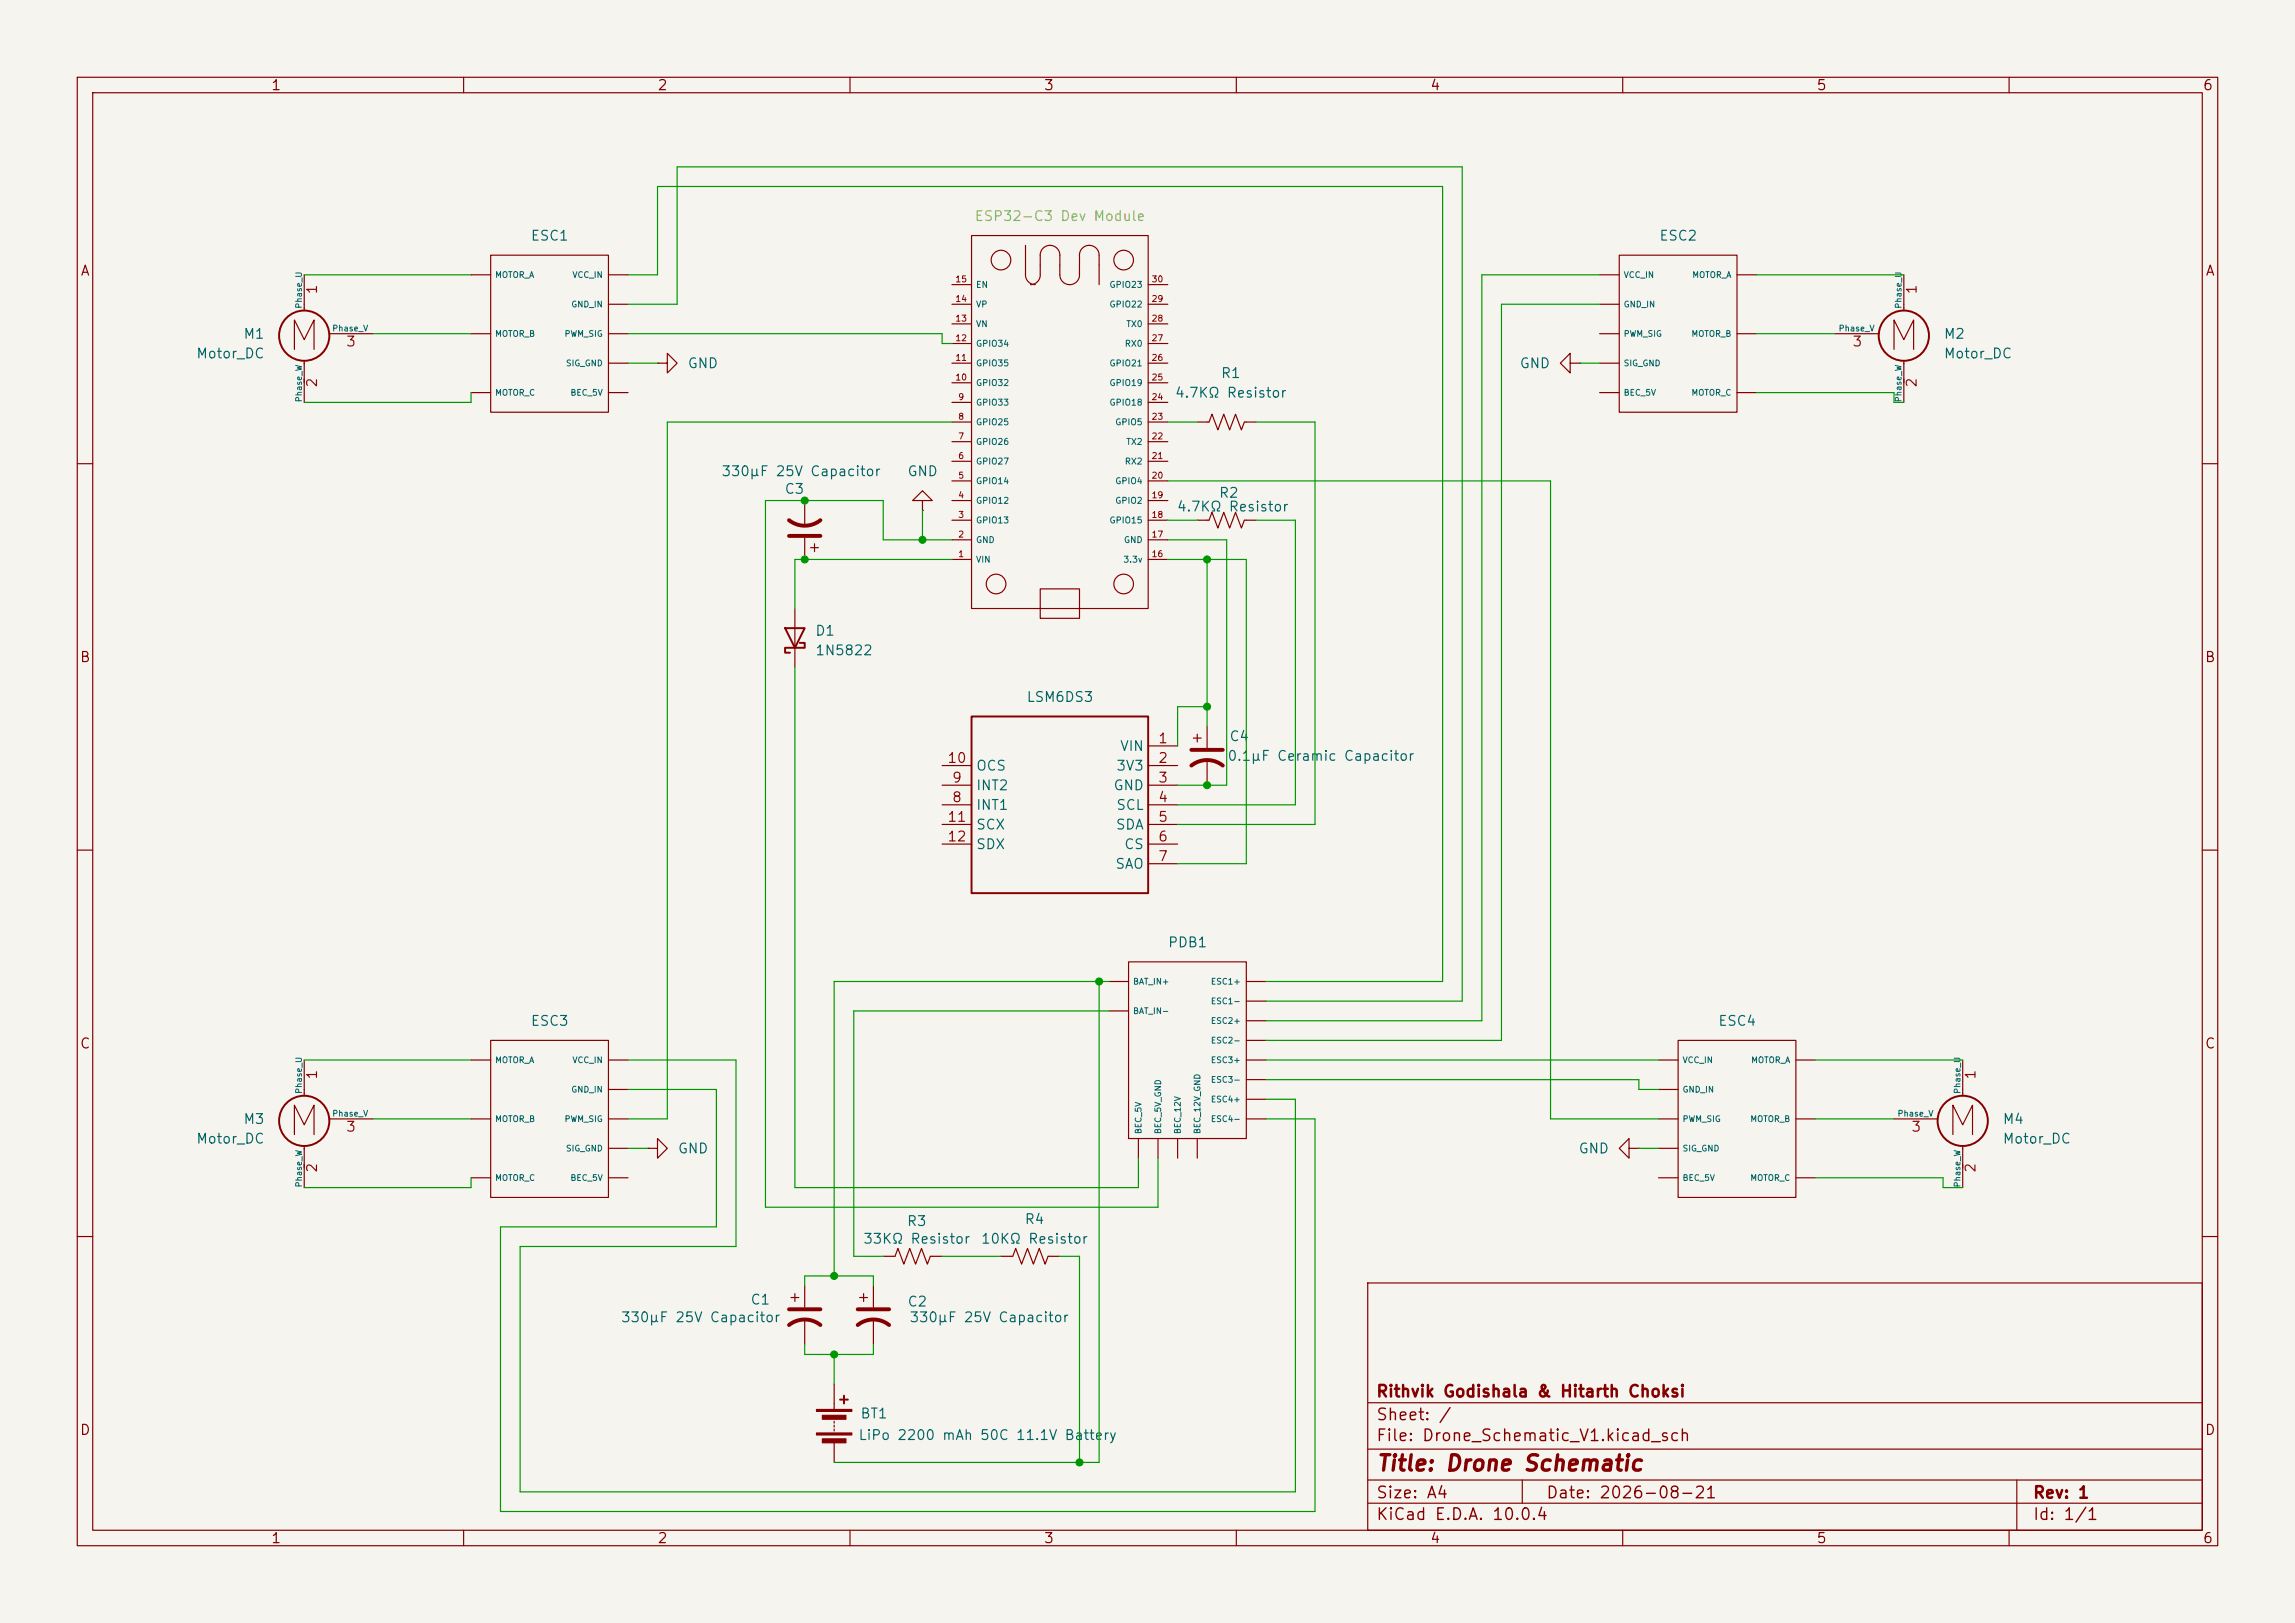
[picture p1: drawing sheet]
<svg xmlns="http://www.w3.org/2000/svg" width="297mm" height="210mm" viewBox="0 0 297 210" stroke-linecap="round" stroke-linejoin="round" font-family="sans-serif">
<defs><g id="words">
<text font-size="2" fill="#840000" x="178" y="190.8">Title: Drone Schematic</text>
<g font-size="1.5" fill="#840000">
<text x="178" y="184.2">Sheet: /</text>
<text x="178" y="181.2">Rithvik Godishala &amp; Hitarth Choksi</text>
<text x="178" y="186.9">File: Drone_Schematic_V1.kicad_sch</text>
<text x="178" y="197.1">KiCad E.D.A. 10.0.4</text>
<text x="178" y="194.3">Size: A4</text>
<text x="200" y="194.3">Date: 2026-08-21</text>
<text x="263" y="194.3">Rev: 1</text>
<text x="263" y="197.1">Id: 1/1</text>
</g>
<g font-size="1.3" fill="#840000">
<text x="35" y="12">1</text>
<text x="85" y="12">2</text>
<text x="135" y="12">3</text>
<text x="185" y="12">4</text>
<text x="235" y="12">5</text>
<text x="285" y="12">6</text>
<text x="10.3" y="36">A</text>
<text x="285.3" y="36">A</text>
<text x="10.3" y="86">B</text>
<text x="285.3" y="86">B</text>
<text x="10.3" y="136">C</text>
<text x="285.3" y="136">C</text>
<text x="10.3" y="186">D</text>
<text x="285.3" y="186">D</text>
<text x="35" y="200">1</text>
<text x="85" y="200">2</text>
<text x="135" y="200">3</text>
<text x="185" y="200">4</text>
<text x="235" y="200">5</text>
<text x="285" y="200">6</text>
</g>
<text font-size="1.3" fill="#c2c200" x="126.1" y="28.9">ESP32-C3 Dev Module</text>
<g font-size="1.3" fill="#006464">
<text x="68.6" y="31.5">ESC1</text>
<text x="214.6" y="31.5">ESC2</text>
<text x="25.3" y="46.7">Motor_DC</text>
<text x="31.4" y="44.2">M1</text>
<text x="88.9" y="48">GND</text>
<text x="196.6" y="48">GND</text>
<text x="251.5" y="44.2">M2</text>
<text x="251.5" y="46.7">Motor_DC</text>
<text x="152" y="51.8">4.7KΩ Resistor</text>
<text x="157.9" y="49.2">R1</text>
<text x="93.3" y="61.9">330μF 25V Capacitor</text>
<text x="101.4" y="64.2">C3</text>
<text x="117.3" y="61.9">GND</text>
<text x="157.7" y="64.7">R2</text>
<text x="152.2" y="66.5">4.7KΩ Resistor</text>
<text x="105.4" y="82.6">D1</text>
<text x="105.4" y="85.1">1N5822</text>
<text x="132.8" y="91.1">LSM6DS3</text>
<text x="126.2" y="100">OCS</text>
<text x="144.4" y="100">3V3</text>
<text x="144.9" y="97.5">VIN</text>
<text x="158.8" y="98.8">0.1μF Ceramic Capacitor</text>
<text x="159" y="96.2">C4</text>
<text x="126.2" y="105.1">INT1</text>
<text x="126.2" y="102.6">INT2</text>
<text x="126.2" y="107.7">SCX</text>
<text x="144" y="102.6">GND</text>
<text x="144.3" y="107.7">SDA</text>
<text x="144.4" y="105.1">SCL</text>
<text x="126.2" y="110.2">SDX</text>
<text x="144.3" y="112.7">SAO</text>
<text x="145.4" y="110.2">CS</text>
<text x="151.1" y="122.9">PDB1</text>
<text x="68.6" y="133.1">ESC3</text>
<text x="222.3" y="133.1">ESC4</text>
<text x="25.3" y="148.3">Motor_DC</text>
<text x="31.4" y="145.8">M3</text>
<text x="87.6" y="149.6">GND</text>
<text x="204.2" y="149.6">GND</text>
<text x="259.1" y="145.8">M4</text>
<text x="259.1" y="148.3">Motor_DC</text>
<text x="111.6" y="161.2">33KΩ Resistor</text>
<text x="117.3" y="159">R3</text>
<text x="126.9" y="161.2">10KΩ Resistor</text>
<text x="132.5" y="158.7">R4</text>
<text x="80.3" y="171.4">330μF 25V Capacitor</text>
<text x="97" y="169.1">C1</text>
<text x="117.4" y="169.4">C2</text>
<text x="117.6" y="171.4">330μF 25V Capacitor</text>
<text x="111.3" y="183.9">BT1</text>
<text x="111" y="186.6">LiPo 2200 mAh 50C 11.1V Battery</text>
</g>
<g font-size="1.3" fill="#a90000">
<text x="41.3" y="38.2" transform="rotate(-90 41.3 38.2)">1</text>
<text x="248.3" y="38.2" transform="rotate(-90 248.3 38.2)">1</text>
<text x="44.7" y="45.1">3</text>
<text x="239.6" y="45.1">3</text>
<text x="41.3" y="50.2" transform="rotate(-90 41.3 50.2)">2</text>
<text x="248.3" y="50.2" transform="rotate(-90 248.3 50.2)">2</text>
<text x="122.5" y="99">10</text>
<text x="123.1" y="101.6">9</text>
<text x="149.8" y="96.5">1</text>
<text x="149.8" y="99">2</text>
<text x="149.8" y="101.6">3</text>
<text x="122.5" y="106.7">11</text>
<text x="123.1" y="104.1">8</text>
<text x="149.8" y="104.1">4</text>
<text x="149.8" y="106.7">5</text>
<text x="122.5" y="109.2">12</text>
<text x="149.8" y="109.2">6</text>
<text x="149.8" y="111.7">7</text>
<text x="41.3" y="139.8" transform="rotate(-90 41.3 139.8)">1</text>
<text x="256" y="139.8" transform="rotate(-90 256 139.8)">1</text>
<text x="44.7" y="146.7">3</text>
<text x="247.3" y="146.7">3</text>
<text x="41.3" y="151.8" transform="rotate(-90 41.3 151.8)">2</text>
<text x="256" y="151.8" transform="rotate(-90 256 151.8)">2</text>
</g>
<g font-size=".8" fill="#006464">
<text x="39.3" y="40" transform="rotate(-90 39.3 40)">Phase_U</text>
<text x="64" y="36.1">MOTOR_A</text>
<text x="73.9" y="40">GND_IN</text>
<text x="74" y="36.1">VCC_IN</text>
<text x="126.2" y="40">VP</text>
<text x="126.2" y="37.4">EN</text>
<text x="143.5" y="40">GPIO22</text>
<text x="143.5" y="37.4">GPIO23</text>
<text x="210.1" y="36.1">VCC_IN</text>
<text x="210.1" y="40">GND_IN</text>
<text x="218.9" y="36.1">MOTOR_A</text>
<text x="246.3" y="40" transform="rotate(-90 246.3 40)">Phase_U</text>
<text x="42.9" y="43.1">Phase_V</text>
<text x="64" y="43.8">MOTOR_B</text>
<text x="73" y="43.8">PWM_SIG</text>
<text x="73.2" y="47.6">SIG_GND</text>
<text x="126.2" y="47.6">GPIO35</text>
<text x="126.2" y="45.1">GPIO34</text>
<text x="126.2" y="42.5">VN</text>
<text x="143.5" y="47.6">GPIO21</text>
<text x="145.5" y="45.1">RX0</text>
<text x="145.7" y="42.5">TX0</text>
<text x="210.1" y="43.8">PWM_SIG</text>
<text x="210.1" y="47.6">SIG_GND</text>
<text x="218.8" y="43.8">MOTOR_B</text>
<text x="237.9" y="43.1">Phase_V</text>
<text x="39.3" y="52.1" transform="rotate(-90 39.3 52.1)">Phase_W</text>
<text x="64" y="51.4">MOTOR_C</text>
<text x="73.8" y="51.4">BEC_5V</text>
<text x="126.2" y="52.7">GPIO33</text>
<text x="126.2" y="50.1">GPIO32</text>
<text x="143.5" y="52.7">GPIO18</text>
<text x="143.5" y="50.1">GPIO19</text>
<text x="210.1" y="51.4">BEC_5V</text>
<text x="218.8" y="51.4">MOTOR_C</text>
<text x="246.3" y="52.1" transform="rotate(-90 246.3 52.1)">Phase_W</text>
<text x="126.2" y="57.8">GPIO26</text>
<text x="126.2" y="55.2">GPIO25</text>
<text x="144.3" y="55.2">GPIO5</text>
<text x="145.7" y="57.8">TX2</text>
<text x="126.2" y="65.4">GPIO12</text>
<text x="126.2" y="62.8">GPIO14</text>
<text x="126.2" y="60.3">GPIO27</text>
<text x="144.3" y="65.4">GPIO2</text>
<text x="144.3" y="62.8">GPIO4</text>
<text x="145.5" y="60.3">RX2</text>
<text x="126.2" y="70.5">GND</text>
<text x="126.2" y="67.9">GPIO13</text>
<text x="143.5" y="67.9">GPIO15</text>
<text x="145.4" y="70.5">GND</text>
<text x="126.2" y="73">VIN</text>
<text x="145.3" y="73">3.3v</text>
<text x="146.6" y="127.6">BAT_IN+</text>
<text x="146.6" y="131.4">BAT_IN-</text>
<text x="156.6" y="127.6">ESC1+</text>
<text x="156.6" y="130.1">ESC1-</text>
<text x="64" y="137.7">MOTOR_A</text>
<text x="74" y="137.7">VCC_IN</text>
<text x="156.6" y="132.7">ESC2+</text>
<text x="156.6" y="135.2">ESC2-</text>
<text x="156.6" y="137.7">ESC3+</text>
<text x="217.7" y="137.7">VCC_IN</text>
<text x="226.6" y="137.7">MOTOR_A</text>
<text x="39.3" y="141.6" transform="rotate(-90 39.3 141.6)">Phase_U</text>
<text x="73.9" y="141.6">GND_IN</text>
<text x="156.6" y="140.3">ESC3-</text>
<text x="156.6" y="142.8">ESC4+</text>
<text x="217.7" y="141.6">GND_IN</text>
<text x="253.9" y="141.6" transform="rotate(-90 253.9 141.6)">Phase_U</text>
<text x="42.9" y="144.7">Phase_V</text>
<text x="64" y="145.4">MOTOR_B</text>
<text x="73" y="145.4">PWM_SIG</text>
<text x="73.2" y="149.2">SIG_GND</text>
<text x="147.9" y="146.8" transform="rotate(-90 147.9 146.8)">BEC_5V</text>
<text x="150.4" y="146.8" transform="rotate(-90 150.4 146.8)">BEC_5V_GND</text>
<text x="153" y="146.8" transform="rotate(-90 153 146.8)">BEC_12V</text>
<text x="155.5" y="146.8" transform="rotate(-90 155.5 146.8)">BEC_12V_GND</text>
<text x="156.6" y="145.4">ESC4-</text>
<text x="217.7" y="145.4">PWM_SIG</text>
<text x="217.7" y="149.2">SIG_GND</text>
<text x="226.4" y="145.4">MOTOR_B</text>
<text x="245.5" y="144.7">Phase_V</text>
<text x="39.3" y="153.7" transform="rotate(-90 39.3 153.7)">Phase_W</text>
<text x="64" y="153">MOTOR_C</text>
<text x="73.8" y="153">BEC_5V</text>
<text x="217.7" y="153">BEC_5V</text>
<text x="226.4" y="153">MOTOR_C</text>
<text x="253.9" y="153.7" transform="rotate(-90 253.9 153.7)">Phase_W</text>
</g>
<g font-size=".8" fill="#a90000">
<text x="123.6" y="41.8">13</text>
<text x="123.6" y="39.3">14</text>
<text x="123.6" y="36.7">15</text>
<text x="149" y="41.8">28</text>
<text x="149" y="39.3">29</text>
<text x="149" y="36.7">30</text>
<text x="123.6" y="46.9">11</text>
<text x="123.6" y="44.3">12</text>
<text x="149" y="46.9">26</text>
<text x="149" y="44.3">27</text>
<text x="123.6" y="49.4">10</text>
<text x="123.9" y="52">9</text>
<text x="149" y="52">24</text>
<text x="149" y="49.4">25</text>
<text x="123.9" y="59.6">6</text>
<text x="123.9" y="57">7</text>
<text x="123.9" y="54.5">8</text>
<text x="149" y="59.6">21</text>
<text x="149" y="57">22</text>
<text x="149" y="54.5">23</text>
<text x="123.9" y="64.7">4</text>
<text x="123.9" y="62.1">5</text>
<text x="149" y="64.7">19</text>
<text x="149" y="62.1">20</text>
<text x="123.9" y="69.7">2</text>
<text x="123.9" y="67.2">3</text>
<text x="149" y="69.7">17</text>
<text x="149" y="67.2">18</text>
<text x="123.9" y="72.3">1</text>
<text x="149" y="72.3">16</text>
</g>
</g></defs>
<path d="M0 0h297v210h-297z" fill="#f5f4ef" stroke="#f5f4ef" stroke-width=".13"/>
<g fill="none" stroke="#840000" stroke-width=".15">
<path d="M10 10h277v190h-277zM12 12h273v186h-273zM60 10v2M110 10v2M160 10v2M210 10v2M260 10v2M39.4 35.6v4.6M61 35.6h2.5M63.5 33h15.2v20.3h-15.2zM78.7 39.4h2.6M78.7 35.6h2.6"/>
<path d="M123.2 39.4h2.5M123.2 36.8h2.5M125.7 30.5h22.9v48.2h-22.9zM132.7 31.8v3.8a1.27 1.27 0 0 0 1.3 1.2M134.6 33a1.27 1.27 0 0 1 1.3-1.2 1.27 1.27 0 0 1 1.3 1.2v2.6a1.27 1.27 0 0 0 1.2 1.2M134.6 33v2.6a1.28 1.28 0 0 1-1.2 1.2M139.7 33a1.27 1.27 0 0 1 1.3-1.2 1.27 1.27 0 0 1 1.2 1.2v3.8M139.7 33v2.6a1.28 1.28 0 0 1-1.3 1.2M148.6 39.4h2.5M148.6 36.8h2.5M207 39.4h2.5M207 35.6h2.5"/>
<path d="M209.5 33h15.3v20.3h-15.3zM224.8 35.6h2.5M246.4 35.6v4.6M38.1 45.2v-3.8l1.3 2.5 1.2-2.5v3.8M39.4 46.7v5.4M42.5 43.2h5.8M61 43.2h2.5M61 50.8h2.5M78.7 43.2h2.6M78.7 47h2.6M78.7 50.8h2.6M85.1 47h1.3v-1.3l1.2 1.3-1.2 1.3v-1.3"/>
<path d="M85.1 47h.1M123.2 54.6h2.5M123.2 59.7h2.5M123.2 57.2h2.5M123.2 52.1h2.5M123.2 49.5h2.5M123.2 47h2.5M123.2 44.5h2.5M123.2 41.9h2.5M148.6 54.6h2.5M148.6 59.7h2.5M148.6 57.2h2.5"/>
<path d="M148.6 52.1h2.5M148.6 49.5h2.5M148.6 47h2.5M148.6 44.5h2.5M148.6 41.9h2.5M154.9 54.6h1.6l.3-1 .8 2 .8-2 .7 2 .8-2 .8 2 .3-1h1.6M203.2 47v-1.3l-1.3 1.3 1.3 1.3v-1.3h1.3M204.5 47h.1M207 43.2h2.5M207 47h2.5M207 50.8h2.5M224.8 43.2h2.5"/>
<path d="M224.8 50.8h2.5M237.5 43.2h5.7M245.1 45.2v-3.8l1.3 2.5 1.2-2.5v3.8M246.4 46.7v5.4M10 60h2M102.9 78.7v7.7M104.1 64.8v3.3M104.1 69.6v2.8M104.9 70.9h1M105.4 70.4v1M119.4 64.8h1.2l-1.2-1.3-1.3 1.3h1.3v1.2M119.4 66h.1"/>
<path d="M123.2 67.3h2.5M123.2 72.4h2.5M123.2 69.9h2.5M123.2 64.8h2.5M123.2 62.2h2.5M134.6 76.2h5.1v3.8h-5.1zM148.6 67.3h2.5M148.6 72.4h2.5M148.6 69.9h2.5M148.6 64.8h2.5M148.6 62.2h2.5M154.9 67.3h1.6l.3-1 .8 2 .8-2 .7 2 .8-2 .8 2 .3-1h1.6"/>
<path d="M285 60h2M121.9 99.1h3.8M148.6 96.5h3.8M148.6 99.1h3.8M154.4 95.5h1M154.9 95v1M156.2 94v2.8M156.2 98.3v3.3M10 110h2M121.9 101.6h3.8M121.9 104.1h3.8M121.9 106.7h3.8"/>
<path d="M121.9 109.2h3.8M148.6 101.6h3.8M148.6 104.1h3.8M148.6 106.7h3.8M148.6 109.2h3.8M148.6 111.8h3.8M285 110h2M39.4 137.2v4.6M61 137.2h2.5M63.5 134.6h15.2v20.3h-15.2zM78.7 137.2h2.6M143.5 127h2.5"/>
<path d="M143.5 130.8h2.5M146 124.5h15.3v22.8h-15.3zM161.3 137.2h2.5M161.3 127h2.5M161.3 129.5h2.5M161.3 132.1h2.5M161.3 134.6h2.5M161.3 139.7h2.5M214.6 137.2h2.6M217.2 134.6h15.2v20.3h-15.2zM232.4 137.2h2.5M254 137.2v4.6"/>
<path d="M38.1 146.8v-3.8l1.3 2.5 1.2-2.5v3.8M39.4 148.3v5.4M42.5 144.8h5.8M61 144.8h2.5M61 152.4h2.5M78.7 141h2.6M78.7 144.8h2.6M78.7 148.6h2.6M78.7 152.4h2.6M83.8 148.6h1.3v-1.3l1.3 1.3-1.3 1.3v-1.3M83.8 148.6h.1M147.3 147.3v2.6"/>
<path d="M149.9 147.3v2.6M152.4 147.3v2.6M154.9 147.3v2.6M161.3 144.8h2.5M161.3 142.2h2.5M210.8 148.6v-1.3l-1.3 1.3 1.3 1.3v-1.3h1.3M212.1 148.6h.1M214.6 141h2.6M214.6 144.8h2.6M214.6 148.6h2.6M214.6 152.4h2.6M232.4 144.8h2.5"/>
<path d="M232.4 152.4h2.5M245.1 144.8h5.7M252.7 146.8v-3.8l1.3 2.5 1.3-2.5v3.8M254 148.3v5.4M10 160h2M102.4 167.9h1M102.9 167.4v1M104.1 166.4v2.8M104.1 170.7v3.3M107.9 179.1v3.3M111.3 167.9h1M111.8 167.4v1"/>
<path d="M113 166.4v2.8M113 170.7v3.3M114.3 162.6h1.5l.4-1.1 .8 2.1 .7-2.1 .8 2.1 .8-2.1 .7 2.1 .4-1h1.5M129.5 162.6h1.6l.3-1.1 .8 2.1 .8-2.1 .7 2.1 .8-2.1 .8 2.1 .3-1h1.6M177 166h108v32h-108zM285 160h2M60 198v2M107.9 183.9v.3M107.9 184.4v.3M107.9 184.9v.3M107.9 186.7v2.5M110 198v2"/>
<path d="M160 198v2M177 194.5h108M177 191.5h108M177 187.5h108M177 181.5h108M197 191.5v3M210 198v2M260 198v2M261 191.5v6.5"/>
<circle cx="129.5" cy="33.7" r="1.27"/>
<circle cx="145.4" cy="33.7" r="1.27"/>
<circle cx="128.9" cy="75.6" r="1.27"/>
<circle cx="145.4" cy="75.6" r="1.27"/>
</g>
<g fill="none" stroke="#840000" stroke-width=".25">
<path d="M101.6 81.3h2.5l-1.2 2.5zM103.5 83.2h.6v.6h-2.5v.7h.6M125.7 92.7h22.9v22.9h-22.9zM108.7 181.1h1M109.2 180.6v1"/>
<circle cx="39.4" cy="43.4" r="3.3"/>
<circle cx="246.4" cy="43.4" r="3.3"/>
<circle cx="39.4" cy="145" r="3.3"/>
<circle cx="254" cy="145" r="3.3"/>
</g>
<g fill="#840000" stroke="#840000" stroke-width=".15">
<path d="M105.7 182.4h4.5v.2h-4.5z"/>
<path d="M105.7 185.4h4.5v.3h-4.5z"/>
<path d="M106.4 183.1h3.1v.5h-3.1z"/>
<path d="M106.4 186.2h3.1v.5h-3.1z"/>
</g>
<path d="M102.1 67.3a3.3 3.3 0 0 0 4.1 0M102.1 69.3h4.1M154.2 99.1a3.3 3.3 0 0 1 4 0M154.2 97h4M102.1 171.5a3.3 3.3 0 0 1 4.1 0M102.1 169.4h4.1M111 171.5a3.3 3.3 0 0 1 4.1 0M111 169.4h4.1" fill="none" stroke="#840000" stroke-width=".51"/>
<g fill="none" stroke="#009600" stroke-width=".15">
<path d="M39.4 35.6h21.6M81.3 39.4h6.3v-17.8h101.6v107.9h-25.4M81.3 35.6h3.8v-11.5h101.6v102.9h-22.9M207 39.4h-12.7v95.2h-30.5M207 35.6h-15.2v96.5h-28M227.3 35.6h19.1M48.3 43.2h12.7M61 50.8v1.3h-21.6M81.3 43.2h40.6v1.3h1.3M81.3 47h3.8M123.2 54.6h-36.8v90.2h-5.1M151.1 54.6h3.8"/>
<path d="M162.6 54.6h7.6v52.1h-17.8M204.5 47h2.5M227.3 50.8h17.8v1.3h1.3M227.3 43.2h10.2M119.4 66v3.9M123.2 72.4h-20.3v6.3M123.2 69.9h-8.9v-5.1h-15.2v91.4h50.8v-6.3M151.1 67.3h3.8M151.1 72.4h10.2v39.4h-8.9M151.1 69.9h7.6v31.7h-6.3M151.1 62.2h49.6v82.6h13.9M156.2 72.4v21.6"/>
<path d="M162.6 67.3h5v36.8h-15.2M102.9 86.4v67.3h44.4v-3.8M156.2 91.4h-3.8v5.1M39.4 137.2h21.6M81.3 137.2h13.9v24.1h-27.9v31.7h100.3v-50.8h-3.8M142.2 127v62.2h-34.3M143.5 127h-35.6v38.1M143.5 130.8h-33v31.8h3.8M163.8 137.2h50.8M163.8 139.7h48.3v1.3h2.5M234.9 137.2h19.1M48.3 144.8h12.7"/>
<path d="M61 152.4v1.3h-21.6M81.3 141h11.4v17.8h-27.9v36.8h105.4v-50.8h-6.4M81.3 148.6h2.5M212.1 148.6h2.5M234.9 152.4h16.6v1.3h2.5M234.9 144.8h10.2M104.1 166.4v-1.3h8.9v1.3M104.1 174v1.3h8.9v-1.3M107.9 175.3v3.8M121.9 162.6h7.6M137.2 162.6h2.5v26.6"/>
</g>
<g fill="#009600" stroke="#009600" stroke-width=".13">
<circle cx="142.2" cy="127" r=".46"/>
<circle cx="107.9" cy="165.1" r=".46"/>
<circle cx="156.2" cy="101.6" r=".46"/>
<circle cx="104.1" cy="64.8" r=".46"/>
<circle cx="104.1" cy="72.4" r=".46"/>
<circle cx="119.4" cy="69.9" r=".46"/>
<circle cx="156.2" cy="72.4" r=".46"/>
<circle cx="156.2" cy="91.4" r=".46"/>
<circle cx="107.9" cy="175.3" r=".46"/>
<circle cx="139.7" cy="189.2" r=".46"/>
</g>
<use href="#words"/>
</svg>
